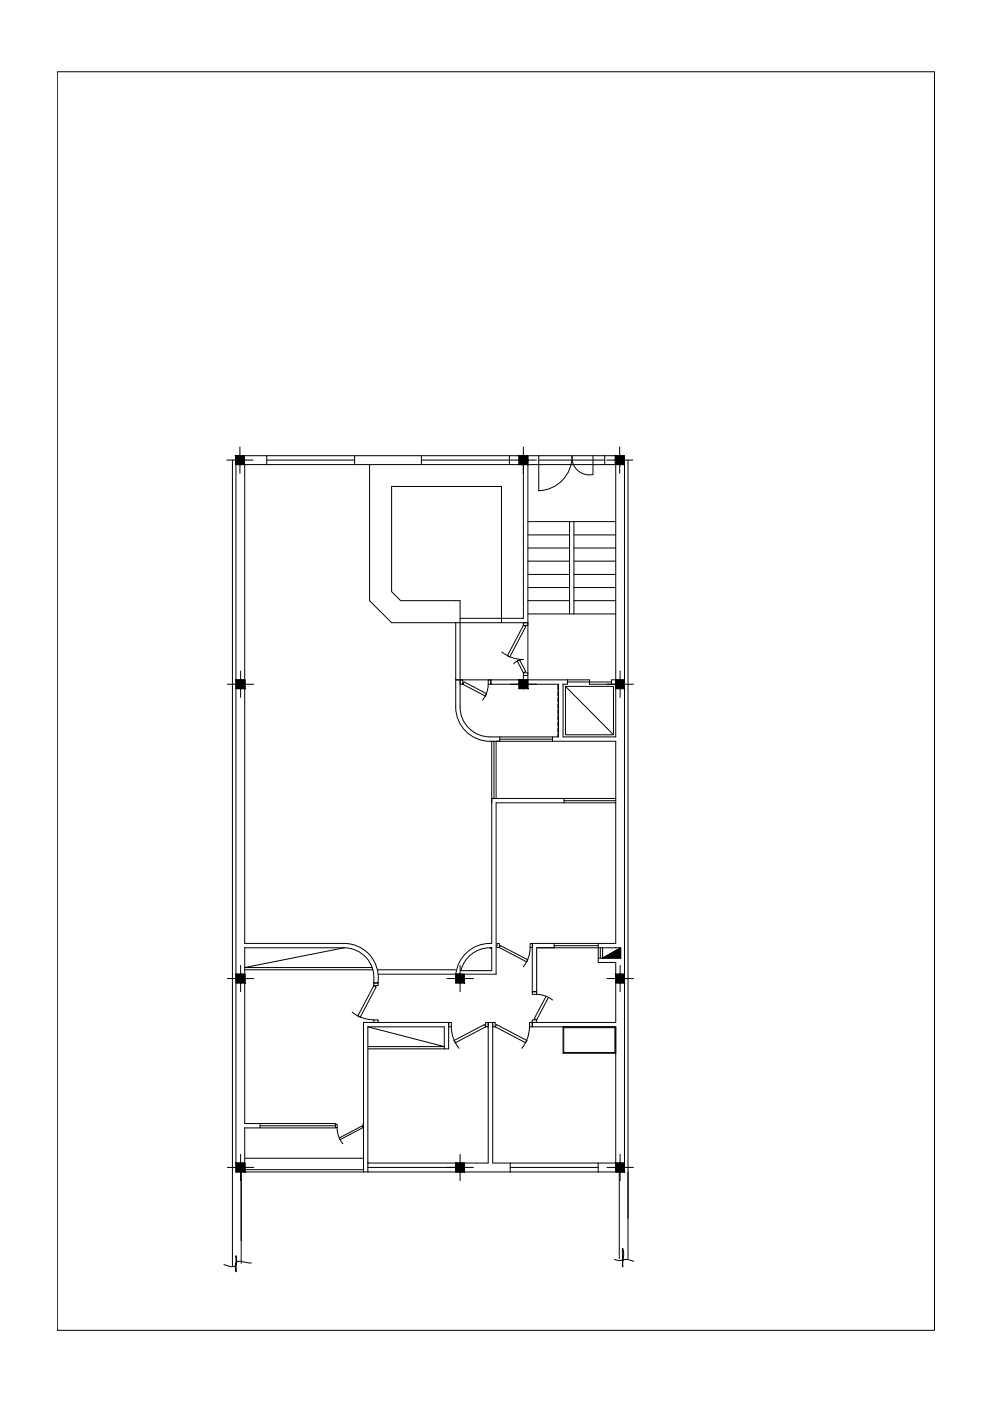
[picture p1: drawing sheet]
<svg xmlns="http://www.w3.org/2000/svg" width="297mm" height="420mm" viewBox="0 0 297 420" stroke-linecap="round" stroke-linejoin="round" font-family="sans-serif">
<!-- layer: 0 -->
<g fill="none" stroke="#000" stroke-width=".3">
<path d="M17.2 21.5h262.9v377.5h-262.9zM68 138h7.8M69.7 138v241.6M70.6 136.7h2.6v2.6h-2.6zM70.7 136.7h9.3v2.6h26.3M70.7 136.7h2.6M70.7 136.7v214.8M71.9 134v8M80 136.7h26.3M80 139.3h-6.7v143.6M80 138h26.3M106.3 139.3h20"/>
<path d="M110.8 139.3v40.8l6.6 6.6h19.2M126.3 136.7v2.6h26.4M126.3 136.7h-20v2.6M126.3 136.7h55M126.3 138h26.4M152.7 136.7v2.6h4.2M152.9 138h8M155.6 136.7h2.6v2.6h-2.6zM156.9 134v51.4h-19M161.5 136.7v2.6h-3.3v62.9M161.5 138h19.8M171.5 136.7a5.2 5.2 0 0 0 6.2 5.6"/>
<path d="M171.5 136.8a10.3 10.3 0 0 1-10 10.4v-7.9h19.8M177.7 136.7v5.6M181.8 138h7.9M184.4 136.7h2.7v2.6h-2.7zM185.7 134v8M188.2 138v239.4M156.9 147.2v.1M158.2 156.4h12.5M170.7 156.4h1.3v27.7h-1.3zM172 156.4h12.6M158.2 164.4h12.5M158.2 160.4h12.5"/>
<path d="M158.2 168.3h12.5M158.2 172.3h12.5M158.2 176.2h12.5M172 164.4h12.6M172 160.4h12.6M172 168.3h12.6M172 172.3h12.6M172 176.2h12.6M136.6 186.7v25.3a10.3 10.3 0 0 0 10.8 10.3v18.5M136.6 186.7h1.3v-6.6h-17.8l-2.7-2.7v-31.5h32.9v40.8M150.4 195.5a10.3 10.3 0 0 0 6.5 2.3l-1.6 .3-1.3 1M155.1 198.3l.7-.3 1.8 3.4-.7 .4h1.3v.8h-1.3v-.8z"/>
<path d="M156.9 186.7h1.3v.9h-1.3l.7 .3-4.8 9.1-.7-.3 4.8-9.1zM158.2 186.7h-20.3v25.3a9 9 0 0 0 9 9h2.9M158.2 184.1h12.5M158.2 180.1h12.5M172 184.1h12.6M172 180.1h12.6M68.1 205.2h8M70.8 203.9h2.6v2.6h-2.6zM72.1 201.2v7.9M136.6 203.9h40.1v1.3h13.2M137.9 203.9h.8v1.3l.4-.7 6.7 3.5-.3 .8-6.8-3.6h-.8zM138.7 205.1h.1"/>
<path d="M146.3 203.9h.8v1.3h-.8zM146.3 205.2l-.3 2.2-1.4 2.6M147.1 205.2h20.3v15.8h-1.8v1.3h-15.8M147.1 203.9v1.3M155.6 203.9h2.6v2.6h-2.6zM158.2 203.9v-1.3h-1.3v2.6M167.2 212.8v1.4M167.2 205.6v1.3M167.2 207.4v1.3M167.2 209.2v1.3M167.2 211v1.4M167.2 214.6v1.4"/>
<path d="M167.2 216.5v1.3M167.2 218.3v1.3M169.5 205.8h14.4v14.6h-14.4zM169.5 205.8l14.4 14.6M170.1 203.9v1.3h-1.4l.1 15.8h15.8v-81.7h-3.3v-2.6h5.9v214.8h-113.8M170.1 204.5h13.2M184.6 203.9h-1.3v1.3h1.3M184.6 203.9h2.6v2.6h-2.6zM185.9 201.2v7.9M147.4 222.3h.7v17.2M147.9 222.3h1.9M148.7 222.3v17.2"/>
<path d="M149.8 221.7h15.8M165.6 222.3h19v60.6h-5.3v1.3M165.6 221h-15.8v1.3M167.2 220.1v.9M169.1 239.5v1.3M184.6 239.5h-37.2v43.4a10.3 10.3 0 0 0-10.8 9.2M169.1 240.1h15.5M184.6 240.8h-35.9v51.4h-9.5M68.1 293.5h8M70.8 292.2h2.6v2.6h-2.6zM72.1 289.5v7.9M73.3 282.9h29.9"/>
<path d="M73.3 284.2h29.9l-29.9 6M73.3 290.8h38.5M73.3 290.2h38.3M73.3 284.2v52.7h27.2v1.4h-22.5M103.1 282.9a10.4 10.4 0 0 1 10.3 11.9h-1.4a9.1 9.1 0 0 0-8.9-10.6M112 294.8h1.4v.8h-1.4l.8 .4-4.8 9-.7-.3 4.7-9.1zM113.1 290.8h23.5M113.4 292.2h24.6M134 293.5h7.9M136.6 292.2h2.6v2.6h-2.6zM137.9 289.5v7.9M146.9 284.2a8.9 8.9 0 0 0-8.7 6.9h9.2v-6.9h-.5l.5 .3"/>
<path d="M149 283h.7v1.2l.3-.6 8.2 4.2-.4 .7-8.1-4.3h-.7zM158.9 284.1a9.2 9.2 0 0 1-2.1 5.9M158.9 283h.7v1.2h-.7zM159.5 297.4h1.4v.8h-1.4zM160.8 298.2l2.2 .3 2.6 1.4M161.7 298.3h.1M163.7 298.8l-3.6 6.7 .8 .4h-1.4v.7h1.4v-.7l3.5-6.8M166.1 282.9v1.3h13.2M166.1 283.6h13.2M166.2 284.2h-5.3v13.2M179.3 284.2h6.7v3.1h-6.7M179.3 284.2v4.4h5.3v18h-25.1v1.3"/>
<path d="M179.3 282.9h-19.8v14.5h1.4M179.9 284.2v3.1M180.6 284.2v3.1l5.4-3.1M181.9 293.5h8M184.6 292.2h2.6v2.6h-2.6zM185.9 289.5v7.9M105.6 303.5a10.3 10.3 0 0 0 6.4 2.3M110.3 307.9h22.9v6.7h1.3v-8h-25.5v40.8M110.3 307.9l22.9 6h-22.9M110.3 307.9v40.9M110.3 314.6h22.9M112 305.9h1.4v.7h-1.4z"/>
<path d="M134.5 306.6h.8v1.3h-.8zM135.3 307.9a10.3 10.3 0 0 0 2.3 6.5M136.1 312.1l9.1-4.8 .4 .6v-1.3h.7v1.3h-.7l-9.1 4.8zM147.7 306.6h.7v1.3l.4-.6 9.1 4.8-.3 .6-9.2-4.8h-.7zM158.7 307.9a10.3 10.3 0 0 1-2.3 6.5M158.7 306.6h.8v1.3h-.8zM159.5 307.9h25.1v40.9h-5.3M168.8 307.9v8h15.8M169 308.2h15.3v7.5h-15.3zM78 336.9v1.4h-4.7v10.5M78 337.6h22.5M100.5 337.2h.6v1h-.6"/>
<path d="M101 338.2l.4 2.2 1.4 2.6M109 337.2h-.2v1l-6.8 3.6-.3-.5 6.8-3.6 .5 .5M109 338.3v13.2M68.1 350.1h8M70.8 348.8h2.6v2.7h-2.6zM72.1 346.2v7.9M72.3 351.5v27.4M73.4 347.4h35.6M73.4 350.8h35.6M110.3 348.8h.1M110.3 350.1h31.6M136.6 348.8h2.6v2.7h-2.6z"/>
<path d="M136.6 348.8h-26.3v2.7M137.9 346.2v7.9M152.9 348.8h-5.2v-42.2h-1.4v42.2h-9.7v2.7M152.9 351.5v-2.7h26.4v2.7M152.9 350.1h26.4M181.9 350.1h8M184.6 348.8h2.6v2.7h-2.6zM185.6 351.5v25.9M185.9 346.2v7.9M75.3 378.8l-3.1-.5a1.35 1.35 0 0 0-1.4 .4 1.35 1.35 0 0 0-.2 1.4l.2 1.3v-4.7a2.57 2.57 0 0 1-.7 3.1l-.9 .1-2.1-.7M184.2 377.7l1.2 .3a1.2 1.2 0 0 0 1.2-.2 1.2 1.2 0 0 0 .3-1.3l-.3-2.1v5.6a1.75 1.75 0 0 1 .7-2.3h.7l1.9 .6"/>
</g>
<g fill="#000" stroke="#000" stroke-width=".3">
<path d="M180.6 287.3l5.4-3.1v3.1z"/>
<path d="M70.6 136.7l1.3 1.3v-1.3zM70.6 136.7l1.3 1.3h-1.3z"/>
<path d="M70.6 138l1.3 1.3v-1.3zM70.6 138l1.3 1.3h-1.3z"/>
<path d="M71.9 136.7l1.3 1.3v-1.3zM71.9 136.7l1.3 1.3h-1.3z"/>
<path d="M71.9 138l1.3 1.3v-1.3zM71.9 138l1.3 1.3h-1.3z"/>
<path d="M155.6 136.7l1.3 1.3v-1.3zM155.6 136.7l1.3 1.3h-1.3z"/>
<path d="M155.6 138l1.3 1.3v-1.3zM155.6 138l1.3 1.3h-1.3z"/>
<path d="M156.9 136.7l1.3 1.3v-1.3zM156.9 136.7l1.3 1.3h-1.3z"/>
<path d="M156.9 138l1.3 1.3v-1.3zM156.9 138l1.3 1.3h-1.3z"/>
<path d="M184.4 136.7l1.3 1.3v-1.3zM184.4 136.7l1.3 1.3h-1.3z"/>
<path d="M184.4 138l1.3 1.3v-1.3zM184.4 138l1.3 1.3h-1.3z"/>
<path d="M185.7 136.7l1.4 1.3v-1.3zM185.7 136.7l1.4 1.3h-1.4z"/>
<path d="M185.7 138l1.4 1.3v-1.3zM185.7 138l1.4 1.3h-1.4z"/>
<path d="M70.8 203.9l1.3 1.3v-1.3zM70.8 203.9l1.3 1.3h-1.3z"/>
<path d="M70.8 205.2l1.3 1.3v-1.3zM70.8 205.2l1.3 1.3h-1.3z"/>
<path d="M72.1 203.9l1.3 1.3v-1.3zM72.1 203.9l1.3 1.3h-1.3z"/>
<path d="M72.1 205.2l1.3 1.3v-1.3zM72.1 205.2l1.3 1.3h-1.3z"/>
<path d="M155.6 203.9l1.3 1.3v-1.3zM155.6 203.9l1.3 1.3h-1.3z"/>
<path d="M155.6 205.2l1.3 1.3v-1.3zM155.6 205.2l1.3 1.3h-1.3z"/>
<path d="M156.9 203.9l1.3 1.3v-1.3zM156.9 203.9l1.3 1.3h-1.3z"/>
<path d="M156.9 205.2l1.3 1.3v-1.3zM156.9 205.2l1.3 1.3h-1.3z"/>
<path d="M184.6 203.9l1.3 1.3v-1.3zM184.6 203.9l1.3 1.3h-1.3z"/>
<path d="M184.6 205.2l1.3 1.3v-1.3zM184.6 205.2l1.3 1.3h-1.3z"/>
<path d="M185.9 203.9l1.3 1.3v-1.3zM185.9 203.9l1.3 1.3h-1.3z"/>
<path d="M185.9 205.2l1.3 1.3v-1.3zM185.9 205.2l1.3 1.3h-1.3z"/>
<path d="M70.8 292.2l1.3 1.3v-1.3zM70.8 292.2l1.3 1.3h-1.3z"/>
<path d="M70.8 293.5l1.3 1.3v-1.3zM70.8 293.5l1.3 1.3h-1.3z"/>
<path d="M72.1 292.2l1.3 1.3v-1.3zM72.1 292.2l1.3 1.3h-1.3z"/>
<path d="M72.1 293.5l1.3 1.3v-1.3zM72.1 293.5l1.3 1.3h-1.3z"/>
<path d="M136.6 292.2l1.3 1.3v-1.3zM136.6 292.2l1.3 1.3h-1.3z"/>
<path d="M136.6 293.5l1.3 1.3v-1.3zM136.6 293.5l1.3 1.3h-1.3z"/>
<path d="M137.9 292.2l1.3 1.3v-1.3zM137.9 292.2l1.3 1.3h-1.3z"/>
<path d="M137.9 293.5l1.3 1.3v-1.3zM137.9 293.5l1.3 1.3h-1.3z"/>
<path d="M184.6 292.2l1.3 1.3v-1.3zM184.6 292.2l1.3 1.3h-1.3z"/>
<path d="M184.6 293.5l1.3 1.3v-1.3zM184.6 293.5l1.3 1.3h-1.3z"/>
<path d="M185.9 292.2l1.3 1.3v-1.3zM185.9 292.2l1.3 1.3h-1.3z"/>
<path d="M185.9 293.5l1.3 1.3v-1.3zM185.9 293.5l1.3 1.3h-1.3z"/>
<path d="M70.8 348.8l1.3 1.3v-1.3zM70.8 348.8l1.3 1.3h-1.3z"/>
<path d="M70.8 350.1l1.3 1.4v-1.4zM70.8 350.1l1.3 1.4h-1.3z"/>
<path d="M72.1 348.8l1.3 1.3v-1.3zM72.1 348.8l1.3 1.3h-1.3z"/>
<path d="M72.1 350.1l1.3 1.4v-1.4zM72.1 350.1l1.3 1.4h-1.3z"/>
<path d="M136.6 348.8l1.3 1.3v-1.3zM136.6 348.8l1.3 1.3h-1.3z"/>
<path d="M136.6 350.1l1.3 1.4v-1.4zM136.6 350.1l1.3 1.4h-1.3z"/>
<path d="M137.9 348.8l1.3 1.3v-1.3zM137.9 348.8l1.3 1.3h-1.3z"/>
<path d="M137.9 350.1l1.3 1.4v-1.4zM137.9 350.1l1.3 1.4h-1.3z"/>
<path d="M184.6 348.8l1.3 1.3v-1.3zM184.6 348.8l1.3 1.3h-1.3z"/>
<path d="M184.6 350.1l1.3 1.4v-1.4zM184.6 350.1l1.3 1.4h-1.3z"/>
<path d="M185.9 348.8l1.3 1.3v-1.3zM185.9 348.8l1.3 1.3h-1.3z"/>
<path d="M185.9 350.1l1.3 1.4v-1.4zM185.9 350.1l1.3 1.4h-1.3z"/>
</g>
</svg>
